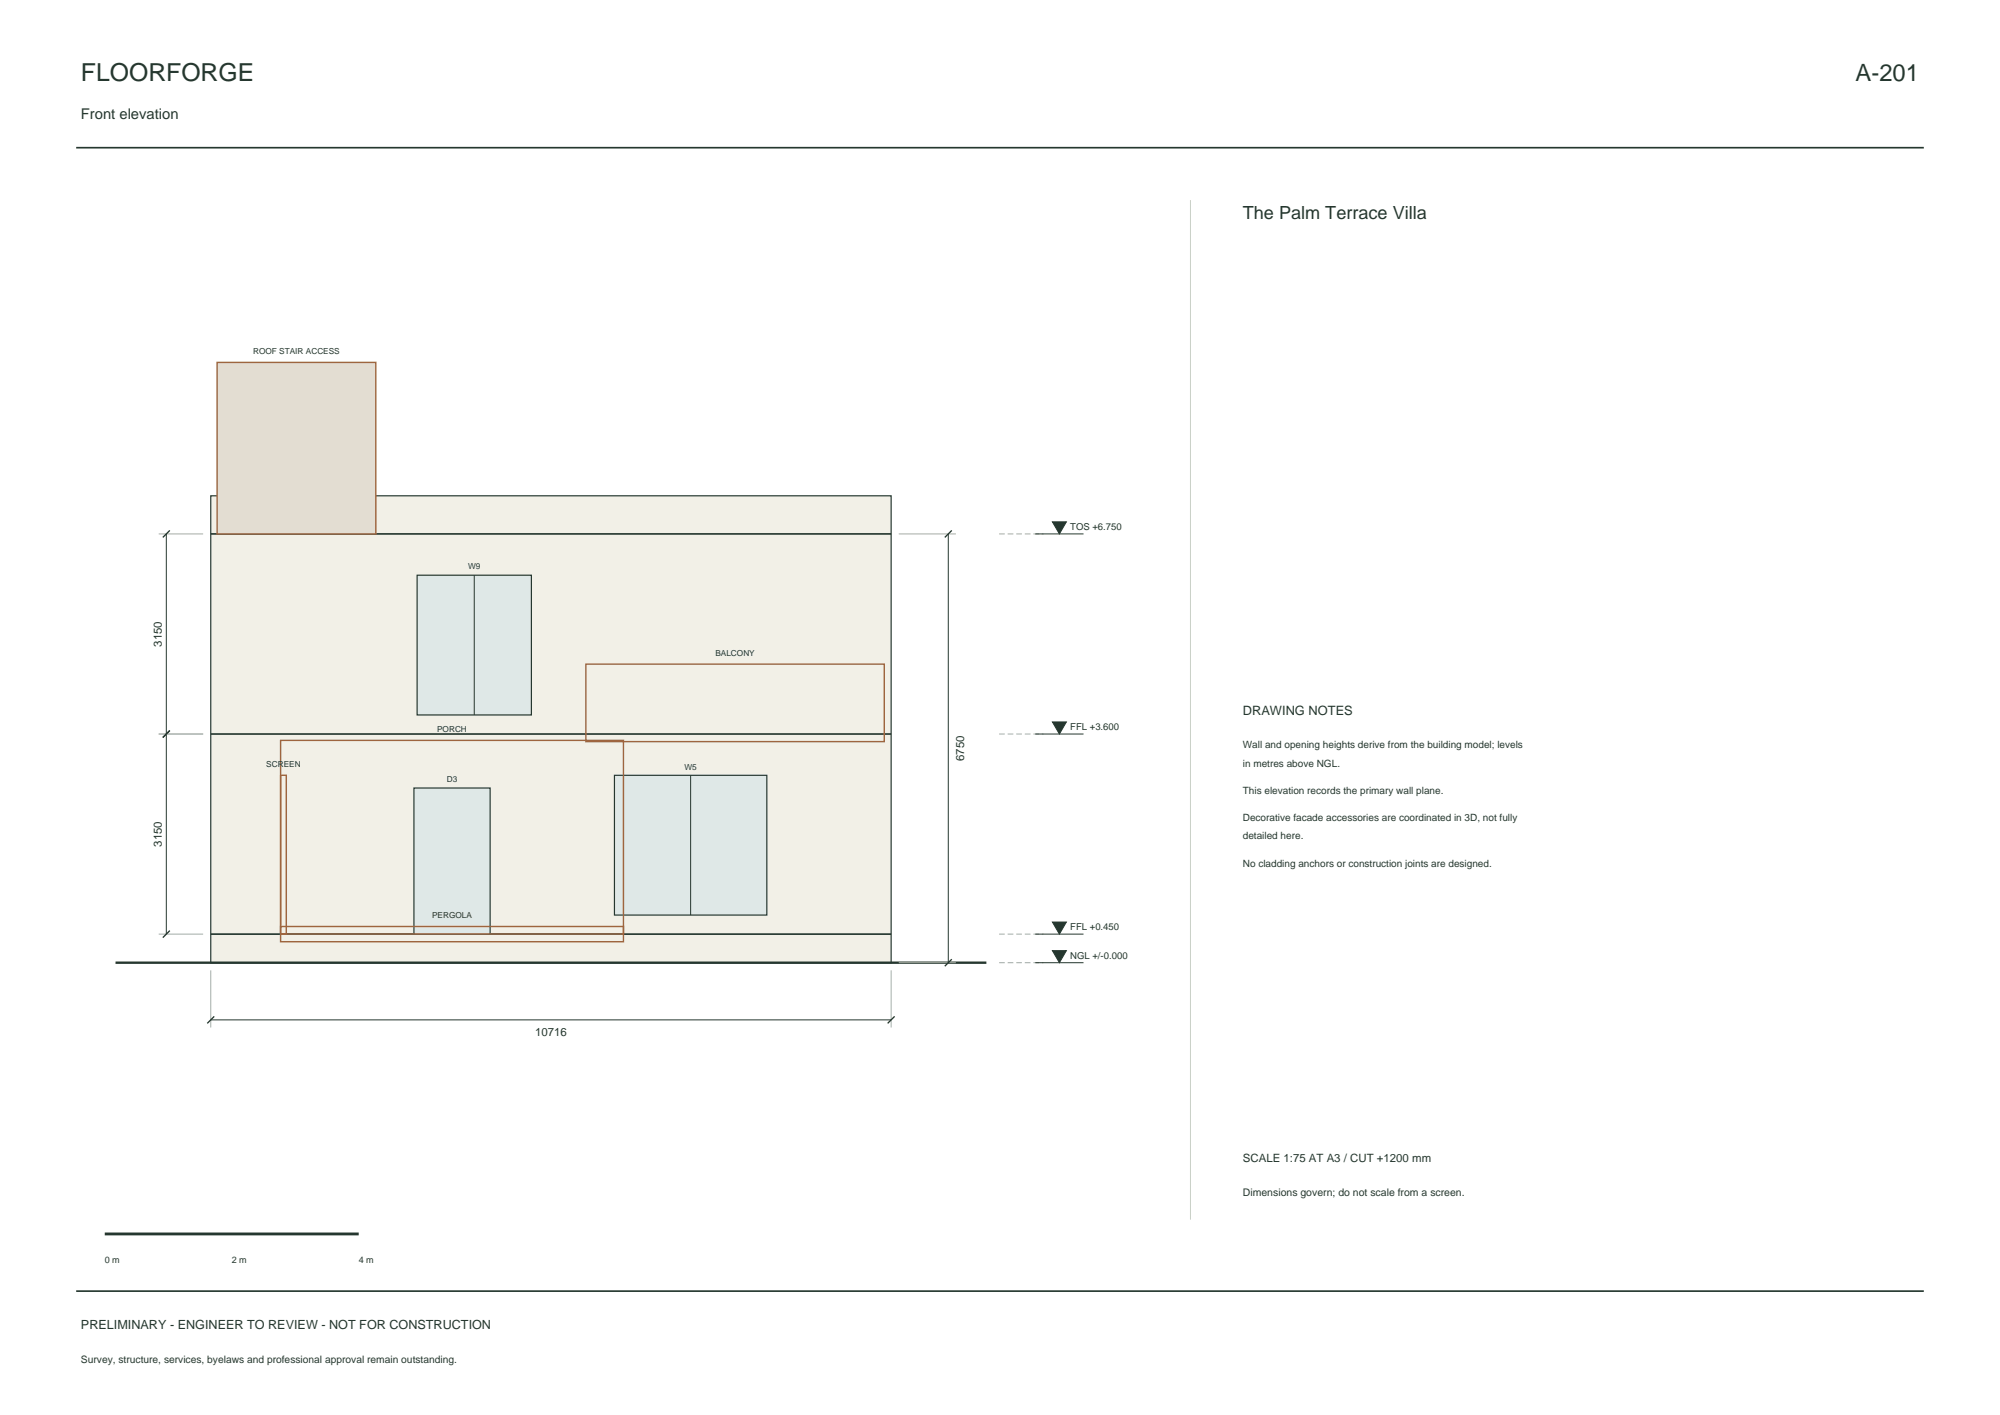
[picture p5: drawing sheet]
<svg xmlns="http://www.w3.org/2000/svg" width="420mm" height="297mm" viewBox="0 0 420 297" stroke-linecap="round" stroke-linejoin="round" font-family="sans-serif">
<defs><g id="words">
<text font-size="5.2" fill="#25372f" x="17" y="17">FLOORFORGE</text>
<text font-size="5" fill="#25372f" x="389.7" y="17">A-201</text>
<text font-size="3.8" fill="#25372f" x="261" y="46">The Palm Terrace Villa</text>
<text font-size="3.1" fill="#25372f" x="17" y="25">Front elevation</text>
<text font-size="2.7" fill="#25372f" x="261" y="150">DRAWING NOTES</text>
<text font-size="2.6" fill="#25372f" x="17" y="279">PRELIMINARY - ENGINEER TO REVIEW - NOT FOR CONSTRUCTION</text>
<g font-size="2.4" fill="#25372f">
<text x="34" y="135.7" transform="rotate(-90 34 135.7)">3150</text>
<text x="202.5" y="159.7" transform="rotate(-90 202.5 159.7)">6750</text>
<text x="34" y="177.7" transform="rotate(-90 34 177.7)">3150</text>
<text x="112.4" y="217.4">10716</text>
<text x="261" y="244">SCALE 1:75 AT A3 / CUT +1200 mm</text>
</g>
<text font-size="2.2" fill="#25372f" x="261" y="251">Dimensions govern; do not scale from a screen.</text>
<g font-size="2.1" fill="#25372f">
<text x="261" y="157">Wall and opening heights derive from the building model; levels</text>
<text x="261" y="160.9">in metres above NGL.</text>
<text x="261" y="166.6">This elevation records the primary wall plane.</text>
<text x="261" y="172.3">Decorative facade accessories are coordinated in 3D, not fully</text>
<text x="261" y="176.2">detailed here.</text>
<text x="261" y="181.9">No cladding anchors or construction joints are designed.</text>
<text x="17" y="286">Survey, structure, services, byelaws and professional approval remain outstanding.</text>
</g>
<g font-size="2" fill="#25372f">
<text x="224.7" y="111.3">TOS +6.750</text>
<text x="224.7" y="153.3">FFL +3.600</text>
<text x="224.7" y="195.3">FFL +0.450</text>
<text x="224.7" y="201.3">NGL +/-0.000</text>
</g>
<g font-size="1.9" fill="#25372f">
<text x="22" y="265">0 m</text>
<text x="48.7" y="265">2 m</text>
<text x="75.3" y="265">4 m</text>
</g>
<g font-size="1.7" fill="#25372f">
<text x="53.2" y="74.3">ROOF STAIR ACCESS</text>
<text x="98.3" y="119.5">W9</text>
<text x="150.2" y="137.7">BALCONY</text>
<text x="91.8" y="153.7">PORCH</text>
<text x="55.9" y="161">SCREEN</text>
<text x="143.7" y="161.5">W5</text>
<text x="93.8" y="164.2">D3</text>
<text x="90.7" y="192.7">PERGOLA</text>
</g>
</g></defs>
<path d="M16 31h388M16 271h388" fill="none" stroke="#25372f" stroke-width=".35"/>
<path d="M44.3 104.1h142.8v98h-142.8z" fill-rule="evenodd" fill="#f2f0e7" stroke="#25372f" stroke-width=".25"/>
<path d="M24.3 202.1h182.8" fill="none" stroke="#25372f" stroke-width=".5"/>
<path d="M44.3 112.1h142.8M44.3 154.1h142.8M44.3 196.1h142.8" fill="none" stroke="#25372f" stroke-width=".35"/>
<path d="M45.6 76.1h33.3v36h-33.3z" fill-rule="evenodd" fill="#e3ddd2" stroke="#9e653f" stroke-width=".3"/>
<g fill="#dfe8e7" stroke="#25372f" stroke-width=".25">
<path d="M86.9 165.4h16v30.7h-16z" fill-rule="evenodd"/>
<path d="M129 162.7h32v29.4h-32z" fill-rule="evenodd"/>
</g>
<path d="M145 162.7v29.4" fill="none" stroke="#25372f" stroke-width=".21"/>
<path d="M87.6 120.7h24v29.4h-24z" fill-rule="evenodd" fill="#dfe8e7" stroke="#25372f" stroke-width=".25"/>
<path d="M34.9 112.1v84M199.1 112.1v90M217.4 112.1h10.1M99.6 120.7v29.4M217.4 154.1h10.1M217.4 196.1h10.1M44.3 214.1h142.8M217.4 202.1h10.1" fill="none" stroke="#25372f" stroke-width=".21"/>
<path d="M123 139.4h62.7v16.3h-62.7zM58.9 155.4h72v42.3h-72zM58.9 162.7h1.2v33.4h-1.2zM58.9 194.5h72v1.6h-72z" fill="none" stroke="#9e653f" stroke-width=".3"/>
<path d="M33.3 112.1h9.4M188.7 112.1h12M33.3 154.1h9.4M33.3 196.1h9.4M44.3 203.7v12M187.1 203.7v12M188.7 202.1h12" fill="none" stroke="#a8afa4" stroke-width=".21"/>
<path d="M35.7 111.3l-1.5 1.5M199.9 111.3l-1.5 1.5M35.7 153.3l-1.5 1.5M35.7 195.3l-1.5 1.5M45 213.3l-1.5 1.5M187.9 213.3l-1.5 1.5M199.9 201.3l-1.5 1.5" fill="none" stroke="#25372f" stroke-width=".28"/>
<path d="M209.8 112.1h9.3M209.8 154.1h9.3M209.8 196.1h9.3M209.8 202.1h9.3" fill="none" stroke="#a8afa4" stroke-width=".21" stroke-dasharray="1.2 .6" stroke-linecap="butt"/>
<g fill="#25372f" stroke="#25372f" stroke-width=".21">
<path d="M221 199.5h2.9l-1.4 2.6z"/>
<path d="M221 193.5h2.9l-1.4 2.6z"/>
<path d="M221 151.5h2.9l-1.4 2.6z"/>
<path d="M221 109.5h2.9l-1.4 2.6z"/>
</g>
<path d="M250 42v214" fill="none" stroke="#c9d0c7" stroke-width=".21"/>
<path d="M22 259h53.3" fill="none" stroke="#25372f" stroke-width=".6"/>
<use href="#words"/>
</svg>
